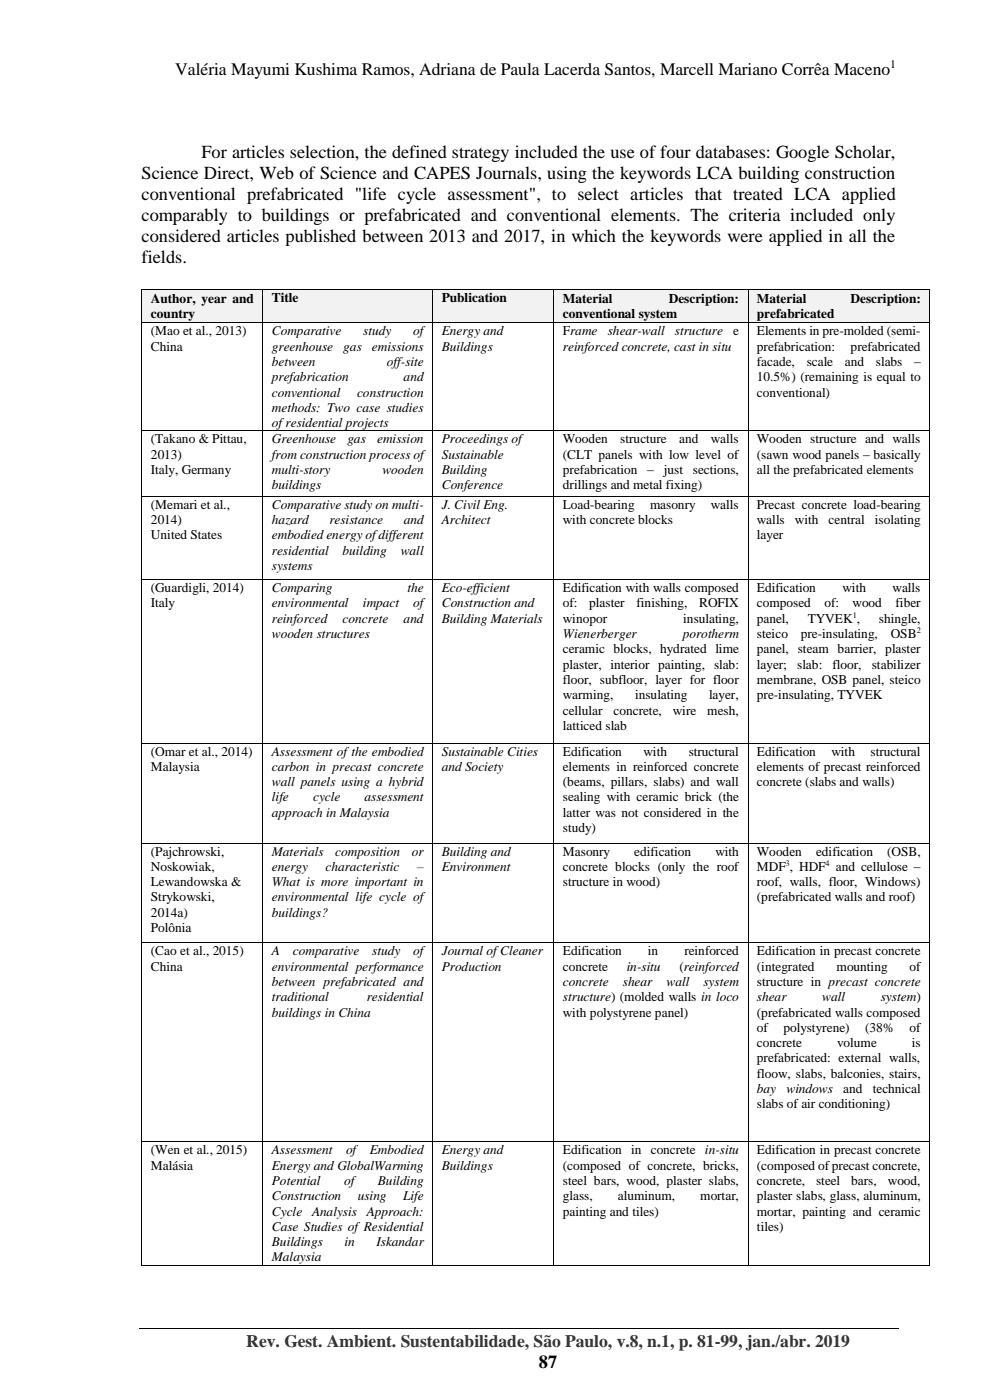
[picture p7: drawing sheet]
<svg xmlns="http://www.w3.org/2000/svg" width="210mm" height="297mm" viewBox="0 0 210 297" stroke-linecap="round" stroke-linejoin="round" font-family="sans-serif">
<defs><g id="words">
<g font-size="3.9">
<text x="42.7" y="33.5">For articles selection, the defined strategy included the use of four databases: Google Scholar,</text>
<text x="30" y="38">Science Direct, Web of Science and CAPES Journals, using the keywords LCA building construction</text>
<text x="30" y="42.5">conventional prefabricated &quot;life cycle assessment&quot;, to select articles that treated LCA applied</text>
<text x="30" y="46.9">comparably to buildings or prefabricated and conventional elements. The criteria included only</text>
<text x="30" y="51.4">considered articles published between 2013 and 2017, in which the keywords were applied in all the</text>
<text x="30" y="55.8">fields.</text>
<text x="114.3" y="290.2">87</text>
</g>
<text font-size="3.7" x="37.2" y="15.8">Valéria Mayumi Kushima Ramos, Adriana de Paula Lacerda Santos, Marcell Mariano Corrêa Maceno</text>
<text font-size="3.7" fill="#333" x="52.2" y="285.8">Rev. Gest. Ambient. Sustentabilidade, São Paulo, v.8, n.1, p. 81-99, jan./abr. 2019</text>
<g font-size="2.8">
<text x="32" y="64.3">Author, year and</text>
<text x="57.7" y="64">Title</text>
<text x="93.7" y="64">Publication</text>
<text x="119.4" y="64.3">Material</text>
<text x="141.9" y="64.3">Description:</text>
<text x="160.6" y="64.3">Material</text>
<text x="180.4" y="64.3">Description:</text>
<text x="32" y="67.5">country</text>
<text x="32" y="71.1">(Mao et al., 2013)</text>
<text x="57.7" y="71.1">Comparative</text>
<text x="77.1" y="71.1">study</text>
<text x="87.7" y="71.1">of</text>
<text x="93.7" y="71.1">Energy and</text>
<text x="119.4" y="67.5">conventional system</text>
<text x="119.4" y="71.1">Frame</text>
<text x="128.9" y="71.1">shear-wall</text>
<text x="143.2" y="71.1">structure</text>
<text x="155.6" y="71.1">e</text>
<text x="160.6" y="67.5">prefabricated</text>
<text x="160.6" y="71.1">Elements in pre-molded (semi-</text>
<text x="32" y="74.4">China</text>
<text x="57.7" y="74.4">greenhouse</text>
<text x="57.7" y="77.6">between</text>
<text x="72.8" y="74.4">gas</text>
<text x="78.9" y="74.4">emissions</text>
<text x="82" y="77.6">off-site</text>
<text x="93.7" y="74.4">Buildings</text>
<text x="119.4" y="74.4">reinforced concrete, cast in situ</text>
<text x="160.6" y="74.4">prefabrication:</text>
<text x="160.6" y="77.6">facade,</text>
<text x="171.1" y="77.6">scale</text>
<text x="179.2" y="77.6">and</text>
<text x="180.4" y="74.4">prefabricated</text>
<text x="185.8" y="77.6">slabs</text>
<text x="193.9" y="77.6">–</text>
<text x="57.7" y="80.9">prefabrication</text>
<text x="85.6" y="80.9">and</text>
<text x="160.6" y="80.9">10.5%) (remaining is equal to</text>
<text x="57.7" y="84.1">conventional</text>
<text x="57.7" y="87.4">methods: Two case studies</text>
<text x="75.8" y="84.1">construction</text>
<text x="160.6" y="84.1">conventional)</text>
<text x="32" y="94">(Takano &amp; Pittau,</text>
<text x="57.7" y="90.6">of residential projects</text>
<text x="57.7" y="94">Greenhouse</text>
<text x="73.7" y="94">gas</text>
<text x="80" y="94">emission</text>
<text x="93.7" y="94">Proceedings of</text>
<text x="119.4" y="94">Wooden</text>
<text x="131.6" y="94">structure</text>
<text x="144.1" y="94">and</text>
<text x="150.8" y="94">walls</text>
<text x="160.6" y="94">Wooden structure and walls</text>
<text x="32" y="97.3">2013)</text>
<text x="32" y="100.5">Italy, Germany</text>
<text x="57.7" y="97.3">from construction process of</text>
<text x="57.7" y="100.5">multi-story</text>
<text x="81.1" y="100.5">wooden</text>
<text x="93.7" y="97.3">Sustainable</text>
<text x="93.7" y="100.5">Building</text>
<text x="119.4" y="97.3">(CLT panels with low level of</text>
<text x="119.4" y="100.5">prefabrication</text>
<text x="137.3" y="100.5">–</text>
<text x="140.8" y="100.5">just</text>
<text x="147" y="100.5">sections,</text>
<text x="160.6" y="97.3">(sawn wood panels – basically</text>
<text x="160.6" y="100.5">all the prefabricated elements</text>
<text x="32" y="108">(Memari et al.,</text>
<text x="57.7" y="103.8">buildings</text>
<text x="57.7" y="108">Comparative study on multi-</text>
<text x="93.7" y="103.8">Conference</text>
<text x="93.7" y="108">J. Civil Eng.</text>
<text x="119.4" y="103.8">drillings and metal fixing)</text>
<text x="119.4" y="108">Load-bearing</text>
<text x="137.9" y="108">masonry</text>
<text x="150.8" y="108">walls</text>
<text x="160.6" y="108">Precast concrete load-bearing</text>
<text x="32" y="111.2">2014)</text>
<text x="57.7" y="111.2">hazard</text>
<text x="69.9" y="111.2">resistance</text>
<text x="85.7" y="111.2">and</text>
<text x="93.7" y="111.2">Architect</text>
<text x="119.4" y="111.2">with concrete blocks</text>
<text x="160.6" y="111.2">walls</text>
<text x="168.6" y="111.2">with</text>
<text x="175.8" y="111.2">central</text>
<text x="185.6" y="111.2">isolating</text>
<text x="32" y="114.4">United States</text>
<text x="57.7" y="114.4">embodied energy of different</text>
<text x="57.7" y="117.7">residential</text>
<text x="72.7" y="117.7">building</text>
<text x="85" y="117.7">wall</text>
<text x="160.6" y="114.4">layer</text>
<text x="32" y="125.6">(Guardigli, 2014)</text>
<text x="57.7" y="121">systems</text>
<text x="57.7" y="125.6">Comparing</text>
<text x="86.5" y="125.6">the</text>
<text x="93.7" y="125.6">Eco-efficient</text>
<text x="119.4" y="125.6">Edification with walls composed</text>
<text x="160.6" y="125.6">Edification</text>
<text x="178.7" y="125.6">with</text>
<text x="189.4" y="125.6">walls</text>
<text x="32" y="128.9">Italy</text>
<text x="57.7" y="128.9">environmental</text>
<text x="77" y="128.9">impact</text>
<text x="87.7" y="128.9">of</text>
<text x="93.7" y="128.9">Construction and</text>
<text x="119.4" y="128.9">of:</text>
<text x="125" y="128.9">plaster</text>
<text x="135" y="128.9">finishing,</text>
<text x="148.3" y="128.9">ROFIX</text>
<text x="160.6" y="128.9">composed</text>
<text x="174.9" y="128.9">of:</text>
<text x="180.9" y="128.9">wood</text>
<text x="190" y="128.9">fiber</text>
<text x="57.7" y="132.1">reinforced</text>
<text x="57.7" y="135.4">wooden structures</text>
<text x="72.7" y="132.1">concrete</text>
<text x="85.6" y="132.1">and</text>
<text x="93.7" y="132.1">Building Materials</text>
<text x="119.4" y="132.1">winopor</text>
<text x="119.4" y="135.4">Wienerberger</text>
<text x="144.8" y="135.4">porotherm</text>
<text x="144.9" y="132.1">insulating,</text>
<text x="160.6" y="132.1">panel,</text>
<text x="160.6" y="135.4">steico</text>
<text x="169.9" y="135.4">pre-insulating,</text>
<text x="171.3" y="132.1">TYVEK ,</text>
<text x="186.5" y="132.1">shingle,</text>
<text x="189" y="135.4">OSB</text>
<text x="119.4" y="138.6">ceramic blocks, hydrated lime</text>
<text x="119.4" y="141.9">plaster, interior painting, slab:</text>
<text x="160.6" y="138.6">panel, steam barrier, plaster</text>
<text x="160.6" y="141.9">layer;</text>
<text x="169.1" y="141.9">slab:</text>
<text x="176.6" y="141.9">floor,</text>
<text x="184.9" y="141.9">stabilizer</text>
<text x="119.4" y="145.1">floor, subfloor, layer for floor</text>
<text x="119.4" y="148.4">warming,</text>
<text x="134.7" y="148.4">insulating</text>
<text x="150.4" y="148.4">layer,</text>
<text x="160.6" y="145.1">membrane, OSB panel, steico</text>
<text x="160.6" y="148.4">pre-insulating, TYVEK</text>
<text x="119.4" y="151.6">cellular</text>
<text x="119.4" y="154.8">latticed slab</text>
<text x="130.1" y="151.6">concrete,</text>
<text x="142.8" y="151.6">wire</text>
<text x="150" y="151.6">mesh,</text>
<text x="32" y="160.3">(Omar et al., 2014)</text>
<text x="57.7" y="160.3">Assessment of the embodied</text>
<text x="93.7" y="160.3">Sustainable Cities</text>
<text x="119.4" y="160.3">Edification</text>
<text x="136.5" y="160.3">with</text>
<text x="146.1" y="160.3">structural</text>
<text x="160.6" y="160.3">Edification</text>
<text x="176.4" y="160.3">with</text>
<text x="184.7" y="160.3">structural</text>
<text x="32" y="163.6">Malaysia</text>
<text x="57.7" y="163.6">carbon in precast concrete</text>
<text x="57.7" y="166.8">wall panels using a hybrid</text>
<text x="93.7" y="163.6">and Society</text>
<text x="119.4" y="163.6">elements in reinforced concrete</text>
<text x="119.4" y="166.8">(beams, pillars, slabs) and wall</text>
<text x="160.6" y="163.6">elements of precast reinforced</text>
<text x="160.6" y="166.8">concrete (slabs and walls)</text>
<text x="57.7" y="170">life</text>
<text x="57.7" y="173.3">approach in Malaysia</text>
<text x="66.4" y="170">cycle</text>
<text x="77.3" y="170">assessment</text>
<text x="119.4" y="170">sealing with ceramic brick (the</text>
<text x="119.4" y="173.3">latter was not considered in the</text>
<text x="119.4" y="176.5">study)</text>
<text x="32" y="181.5">(Pajchrowski,</text>
<text x="32" y="184.8">Noskowiak,</text>
<text x="57.7" y="181.5">Materials</text>
<text x="57.7" y="184.8">energy</text>
<text x="69.1" y="184.8">characteristic</text>
<text x="71.1" y="181.5">composition</text>
<text x="87.4" y="181.5">or</text>
<text x="88.5" y="184.8">–</text>
<text x="93.7" y="181.5">Building and</text>
<text x="93.7" y="184.8">Environment</text>
<text x="119.4" y="181.5">Masonry</text>
<text x="119.4" y="184.8">concrete blocks (only the roof</text>
<text x="134.6" y="181.5">edification</text>
<text x="151.8" y="181.5">with</text>
<text x="160.6" y="181.5">Wooden</text>
<text x="160.6" y="184.8">MDF , HDF</text>
<text x="173.1" y="181.5">edification</text>
<text x="177.3" y="184.8">and cellulose –</text>
<text x="188.2" y="181.5">(OSB,</text>
<text x="32" y="188">Lewandowska &amp;</text>
<text x="32" y="191.2">Strykowski,</text>
<text x="57.7" y="188">What is more important in</text>
<text x="57.7" y="191.2">environmental life cycle of</text>
<text x="119.4" y="188">structure in wood)</text>
<text x="160.6" y="188">roof, walls, floor, Windows)</text>
<text x="160.6" y="191.2">(prefabricated walls and roof)</text>
<text x="32" y="194.5">2014a)</text>
<text x="32" y="197.7">Polônia</text>
<text x="57.7" y="194.5">buildings?</text>
<text x="32" y="202.7">(Cao et al., 2015)</text>
<text x="57.7" y="202.7">A</text>
<text x="62.1" y="202.7">comparative</text>
<text x="79" y="202.7">study</text>
<text x="87.7" y="202.7">of</text>
<text x="93.7" y="202.7">Journal of Cleaner</text>
<text x="119.4" y="202.7">Edification</text>
<text x="137.5" y="202.7">in</text>
<text x="145.2" y="202.7">reinforced</text>
<text x="160.6" y="202.7">Edification in precast concrete</text>
<text x="32" y="205.9">China</text>
<text x="57.7" y="205.9">environmental performance</text>
<text x="57.7" y="209.2">between prefabricated and</text>
<text x="93.7" y="205.9">Production</text>
<text x="119.4" y="205.9">concrete</text>
<text x="119.4" y="209.2">concrete</text>
<text x="132.1" y="209.2">shear</text>
<text x="133" y="205.9">in-situ</text>
<text x="141.4" y="209.2">wall</text>
<text x="144.1" y="205.9">(reinforced</text>
<text x="149.3" y="209.2">system</text>
<text x="160.6" y="205.9">(integrated</text>
<text x="160.6" y="209.2">structure in precast concrete</text>
<text x="177.5" y="205.9">mounting</text>
<text x="193" y="205.9">of</text>
<text x="57.7" y="212.4">traditional</text>
<text x="57.7" y="215.7">buildings in China</text>
<text x="77.8" y="212.4">residential</text>
<text x="119.4" y="212.4">structure) (molded walls in loco</text>
<text x="119.4" y="215.7">with polystyrene panel)</text>
<text x="160.6" y="212.4">shear</text>
<text x="160.6" y="215.7">(prefabricated walls composed</text>
<text x="174.4" y="212.4">wall</text>
<text x="186.9" y="212.4">system)</text>
<text x="160.6" y="218.9">of</text>
<text x="166.2" y="218.9">polystyrene)</text>
<text x="183.5" y="218.9">(38%</text>
<text x="193" y="218.9">of</text>
<text x="160.6" y="222.1">concrete</text>
<text x="160.6" y="225.4">prefabricated: external walls,</text>
<text x="177.6" y="222.1">volume</text>
<text x="193.4" y="222.1">is</text>
<text x="160.6" y="228.7">floow, slabs, balconies, stairs,</text>
<text x="160.6" y="231.9">bay</text>
<text x="166.8" y="231.9">windows</text>
<text x="178.9" y="231.9">and</text>
<text x="185.2" y="231.9">technical</text>
<text x="160.6" y="235.2">slabs of air conditioning)</text>
<text x="32" y="244.9">(Wen et al., 2015)</text>
<text x="57.7" y="244.9">Assessment</text>
<text x="73.4" y="244.9">of</text>
<text x="78.4" y="244.9">Embodied</text>
<text x="93.7" y="244.9">Energy and</text>
<text x="119.4" y="244.9">Edification in concrete in-situ</text>
<text x="160.6" y="244.9">Edification in precast concrete</text>
<text x="32" y="248.2">Malásia</text>
<text x="57.7" y="248.2">Energy and GlobalWarming</text>
<text x="57.7" y="251.4">Potential</text>
<text x="73" y="251.4">of</text>
<text x="80.2" y="251.4">Building</text>
<text x="93.7" y="248.2">Buildings</text>
<text x="119.4" y="248.2">(composed of concrete, bricks,</text>
<text x="119.4" y="251.4">steel bars, wood, plaster slabs,</text>
<text x="160.6" y="248.2">(composed of precast concrete,</text>
<text x="160.6" y="251.4">concrete,</text>
<text x="173.2" y="251.4">steel</text>
<text x="180.6" y="251.4">bars,</text>
<text x="188.4" y="251.4">wood,</text>
<text x="57.7" y="254.6">Construction</text>
<text x="57.7" y="257.9">Cycle</text>
<text x="66.2" y="257.9">Analysis</text>
<text x="75.9" y="254.6">using</text>
<text x="77.8" y="257.9">Approach:</text>
<text x="85.5" y="254.6">Life</text>
<text x="119.4" y="254.6">glass,</text>
<text x="119.4" y="257.9">painting and tiles)</text>
<text x="131.1" y="254.6">aluminum,</text>
<text x="148.6" y="254.6">mortar,</text>
<text x="160.6" y="254.6">plaster slabs, glass, aluminum,</text>
<text x="160.6" y="257.9">mortar, painting and ceramic</text>
<text x="57.7" y="261.1">Case Studies of Residential</text>
<text x="160.6" y="261.1">tiles)</text>
<text x="57.7" y="264.4">Buildings</text>
<text x="57.7" y="267.6">Malaysia</text>
<text x="73.1" y="264.4">in</text>
<text x="79.9" y="264.4">Iskandar</text>
</g>
<text font-size="2.5" x="188.8" y="14.4">1</text>
<g font-size="1.8">
<text x="180.9" y="131.1">1</text>
<text x="194.5" y="134.3">2</text>
<text x="166.7" y="183.7">3</text>
<text x="175.1" y="183.7">4</text>
</g>
</g></defs>
<path d="M29.5 281.9h161.1" fill="none" stroke="#000" stroke-width=".21"/>
<g fill="#f2f2f2">
<path d="M30.2 61.4h25.5v7h-25.5z" fill-rule="evenodd"/>
<path d="M32 61.7h21.9v3.2h-21.9z" fill-rule="evenodd"/>
<path d="M32 64.9h21.9v3.3h-21.9z" fill-rule="evenodd"/>
<path d="M55.8 61.4h35.9v7h-35.9z" fill-rule="evenodd"/>
<path d="M57.7 61.4h32.1v3.3h-32.1z" fill-rule="evenodd"/>
<path d="M91.9 61.4h25.5v7h-25.5z" fill-rule="evenodd"/>
<path d="M93.7 61.4h21.9v3.3h-21.9z" fill-rule="evenodd"/>
<path d="M117.6 61.4h41v7h-41z" fill-rule="evenodd"/>
<path d="M119.4 61.7h37.3v3.2h-37.3z" fill-rule="evenodd"/>
<path d="M119.4 64.9h37.3v3.3h-37.3z" fill-rule="evenodd"/>
<path d="M158.8 61.4h38.3v7h-38.3z" fill-rule="evenodd"/>
<path d="M160.6 61.7h34.7v3.2h-34.7z" fill-rule="evenodd"/>
<path d="M160.6 64.9h34.7v3.3h-34.7z" fill-rule="evenodd"/>
</g>
<g fill="#000">
<path d="M30 61.3h.2v.1h-.2z" fill-rule="evenodd"/>
<path d="M30 61.3h.2v.1h-.2z" fill-rule="evenodd"/>
<path d="M30 68.4h.2v.2h-.2z" fill-rule="evenodd"/>
<path d="M55.7 61.3h.1v.1h-.1z" fill-rule="evenodd"/>
<path d="M55.7 68.4h.1v.2h-.1z" fill-rule="evenodd"/>
<path d="M91.7 61.3h.2v.1h-.2z" fill-rule="evenodd"/>
<path d="M91.7 68.4h.2v.2h-.2z" fill-rule="evenodd"/>
<path d="M117.4 61.3h.2v.1h-.2z" fill-rule="evenodd"/>
<path d="M117.4 68.4h.2v.2h-.2z" fill-rule="evenodd"/>
<path d="M158.6 61.3h.2v.1h-.2z" fill-rule="evenodd"/>
<path d="M158.6 68.4h.2v.2h-.2z" fill-rule="evenodd"/>
<path d="M197.2 61.3h.2v.1h-.2z" fill-rule="evenodd"/>
<path d="M197.2 61.3h.2v.1h-.2z" fill-rule="evenodd"/>
<path d="M197.2 68.4h.2v.2h-.2z" fill-rule="evenodd"/>
<path d="M30 91.3h.2v.2h-.2z" fill-rule="evenodd"/>
<path d="M55.7 91.3h.1v.2h-.1z" fill-rule="evenodd"/>
<path d="M91.7 91.3h.2v.2h-.2z" fill-rule="evenodd"/>
<path d="M117.4 91.3h.2v.2h-.2z" fill-rule="evenodd"/>
<path d="M158.6 91.3h.2v.2h-.2z" fill-rule="evenodd"/>
<path d="M197.2 91.3h.2v.2h-.2z" fill-rule="evenodd"/>
<path d="M30 105.3h.2v.1h-.2z" fill-rule="evenodd"/>
<path d="M55.7 105.3h.1v.1h-.1z" fill-rule="evenodd"/>
<path d="M91.7 105.3h.2v.1h-.2z" fill-rule="evenodd"/>
<path d="M117.4 105.3h.2v.1h-.2z" fill-rule="evenodd"/>
<path d="M158.6 105.3h.2v.1h-.2z" fill-rule="evenodd"/>
<path d="M197.2 105.3h.2v.1h-.2z" fill-rule="evenodd"/>
<path d="M30 122.9h.2v.2h-.2z" fill-rule="evenodd"/>
<path d="M55.7 122.9h.1v.2h-.1z" fill-rule="evenodd"/>
<path d="M91.7 122.9h.2v.2h-.2z" fill-rule="evenodd"/>
<path d="M117.4 122.9h.2v.2h-.2z" fill-rule="evenodd"/>
<path d="M158.6 122.9h.2v.2h-.2z" fill-rule="evenodd"/>
<path d="M197.2 122.9h.2v.2h-.2z" fill-rule="evenodd"/>
<path d="M30 157.6h.2v.2h-.2z" fill-rule="evenodd"/>
<path d="M55.7 157.6h.1v.2h-.1z" fill-rule="evenodd"/>
<path d="M91.7 157.6h.2v.2h-.2z" fill-rule="evenodd"/>
<path d="M117.4 157.6h.2v.2h-.2z" fill-rule="evenodd"/>
<path d="M158.6 157.6h.2v.2h-.2z" fill-rule="evenodd"/>
<path d="M197.2 157.6h.2v.2h-.2z" fill-rule="evenodd"/>
<path d="M30 178.8h.2v.2h-.2z" fill-rule="evenodd"/>
<path d="M55.7 178.8h.1v.2h-.1z" fill-rule="evenodd"/>
<path d="M91.7 178.8h.2v.2h-.2z" fill-rule="evenodd"/>
<path d="M117.4 178.8h.2v.2h-.2z" fill-rule="evenodd"/>
<path d="M158.6 178.8h.2v.2h-.2z" fill-rule="evenodd"/>
<path d="M197.2 178.8h.2v.2h-.2z" fill-rule="evenodd"/>
<path d="M30 200h.2v.1h-.2z" fill-rule="evenodd"/>
<path d="M55.7 200h.1v.1h-.1z" fill-rule="evenodd"/>
<path d="M91.7 200h.2v.1h-.2z" fill-rule="evenodd"/>
<path d="M117.4 200h.2v.1h-.2z" fill-rule="evenodd"/>
<path d="M158.6 200h.2v.1h-.2z" fill-rule="evenodd"/>
<path d="M197.2 200h.2v.1h-.2z" fill-rule="evenodd"/>
<path d="M30 242.2h.2v.2h-.2z" fill-rule="evenodd"/>
<path d="M55.7 242.2h.1v.2h-.1z" fill-rule="evenodd"/>
<path d="M91.7 242.2h.2v.2h-.2z" fill-rule="evenodd"/>
<path d="M117.4 242.2h.2v.2h-.2z" fill-rule="evenodd"/>
<path d="M158.6 242.2h.2v.2h-.2z" fill-rule="evenodd"/>
<path d="M197.2 242.2h.2v.2h-.2z" fill-rule="evenodd"/>
<path d="M30 268.3h.2v.2h-.2z" fill-rule="evenodd"/>
<path d="M30 268.3h.2v.2h-.2z" fill-rule="evenodd"/>
<path d="M55.7 268.3h.1v.2h-.1z" fill-rule="evenodd"/>
<path d="M91.7 268.3h.2v.2h-.2z" fill-rule="evenodd"/>
<path d="M117.4 268.3h.2v.2h-.2z" fill-rule="evenodd"/>
<path d="M158.6 268.3h.2v.2h-.2z" fill-rule="evenodd"/>
<path d="M197.2 268.3h.2v.2h-.2z" fill-rule="evenodd"/>
<path d="M197.2 268.3h.2v.2h-.2z" fill-rule="evenodd"/>
</g>
<g fill="none" stroke="#000" stroke-width=".21">
<path d="M30.1 61.4v7M30.1 68.6v22.7M30.2 61.3h25.5M30.2 68.5h25.5M55.8 61.4v7M55.8 68.6v22.7M55.8 61.3h35.9M55.8 68.5h35.9M91.8 61.4v7M91.8 68.6v22.7M91.9 61.3h25.5M91.9 68.5h25.5"/>
<path d="M117.5 61.4v7M117.5 68.6v22.7M117.6 61.3h41M117.6 68.5h41M158.7 61.4v7M158.7 68.6v22.7M158.8 61.3h38.4M158.8 68.5h38.4M197.3 61.4v7M197.3 68.6v22.7M30.1 91.5v13.8M30.2 91.4h25.5"/>
<path d="M55.8 91.5v13.8M55.8 91.4h35.9M91.8 91.5v13.8M91.9 91.4h25.5M117.5 91.5v13.8M117.6 91.4h41M158.7 91.5v13.8M158.8 91.4h38.4M197.3 91.5v13.8M30.1 105.4v17.5M30.2 105.3h25.5M55.8 105.4v17.5"/>
<path d="M55.8 105.3h35.9M91.8 105.4v17.5M91.9 105.3h25.5M117.5 105.4v17.5M117.6 105.3h41M158.7 105.4v17.5M158.8 105.3h38.4M197.3 105.4v17.5M30.1 123.1v34.5M30.2 123h25.5M55.8 123.1v34.5M55.8 123h35.9"/>
<path d="M91.8 123.1v34.5M91.9 123h25.5M117.5 123.1v34.5M117.6 123h41M158.7 123.1v34.5M158.8 123h38.4M197.3 123.1v34.5M30.1 157.8v21M30.2 157.7h25.5M55.8 157.8v21M55.8 157.7h35.9M91.8 157.8v21"/>
<path d="M91.9 157.7h25.5M117.5 157.8v21M117.6 157.7h41M158.7 157.8v21M158.8 157.7h38.4M197.3 157.8v21M30.1 179v21M30.2 178.9h25.5M55.8 179v21M55.8 178.9h35.9M91.8 179v21M91.9 178.9h25.5"/>
<path d="M117.5 179v21M117.6 178.9h41M158.7 179v21M158.8 178.9h38.4M197.3 179v21M30.1 200.1v42.1M30.2 200h25.5M55.8 200.1v42.1M55.8 200h35.9M91.8 200.1v42.1M91.9 200h25.5M117.5 200.1v42.1"/>
<path d="M117.6 200h41M158.7 200.1v42.1M158.8 200h38.4M197.3 200.1v42.1M30.1 242.3v26M30.2 242.3h25.5M55.8 242.3v26M55.8 242.3h35.9M91.8 242.3v26M91.9 242.3h25.5M117.5 242.3v26M117.6 242.3h41"/>
<path d="M158.7 242.3v26M158.8 242.3h38.4M197.3 242.3v26M30.2 268.4h25.5M55.8 268.4h35.9M91.9 268.4h25.5M117.6 268.4h41M158.8 268.4h38.4"/>
</g>
<use href="#words"/>
</svg>
